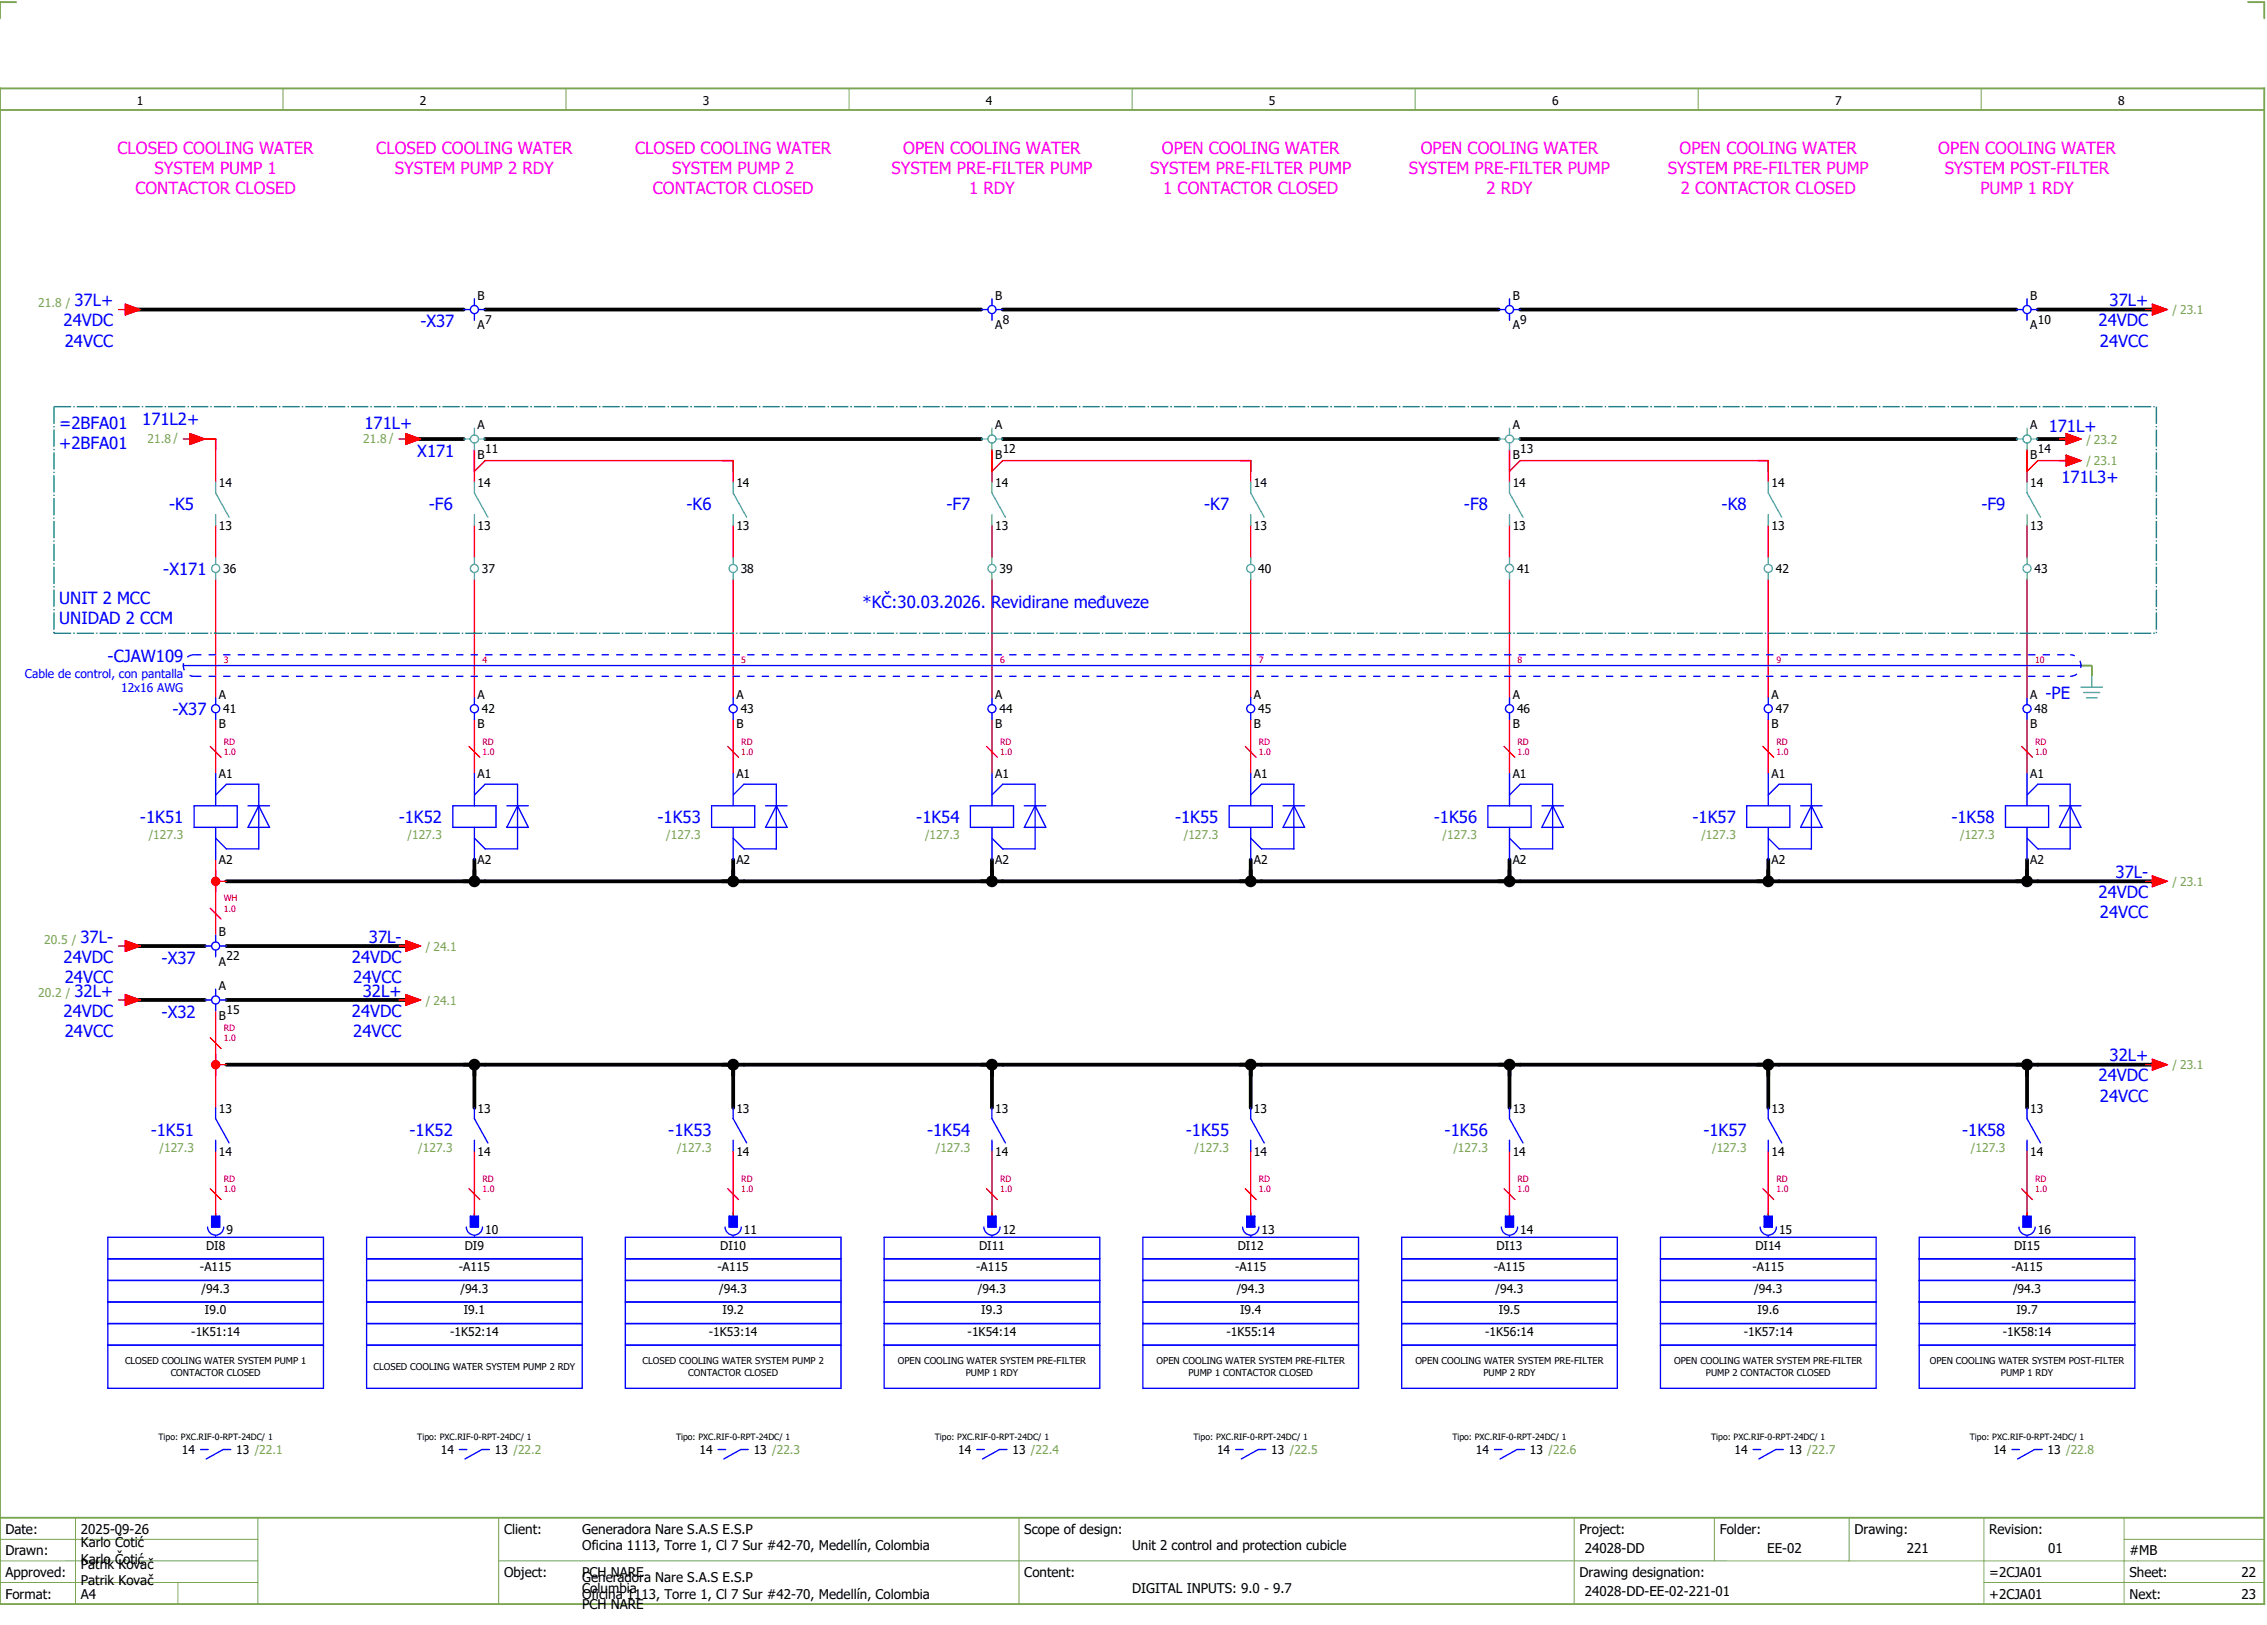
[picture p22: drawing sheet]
<svg xmlns="http://www.w3.org/2000/svg" width="421mm" height="301mm" viewBox="0 0 421 301" stroke-linecap="round" stroke-linejoin="round" font-family="sans-serif">
<defs><g id="words">
<g font-size="3.1" fill="#f0f">
<text x="21.8" y="28.5">CLOSED COOLING WATER</text>
<text x="69.8" y="28.5">CLOSED COOLING WATER</text>
<text x="117.8" y="28.5">CLOSED COOLING WATER</text>
<text x="167.5" y="28.5">OPEN COOLING WATER</text>
<text x="215.5" y="28.5">OPEN COOLING WATER</text>
<text x="263.5" y="28.5">OPEN COOLING WATER</text>
<text x="311.5" y="28.5">OPEN COOLING WATER</text>
<text x="359.5" y="28.5">OPEN COOLING WATER</text>
<text x="28.7" y="32.3">SYSTEM PUMP 1</text>
<text x="73.3" y="32.3">SYSTEM PUMP 2 RDY</text>
<text x="124.7" y="32.3">SYSTEM PUMP 2</text>
<text x="165.3" y="32.3">SYSTEM PRE-FILTER PUMP</text>
<text x="213.3" y="32.3">SYSTEM PRE-FILTER PUMP</text>
<text x="261.3" y="32.3">SYSTEM PRE-FILTER PUMP</text>
<text x="309.3" y="32.3">SYSTEM PRE-FILTER PUMP</text>
<text x="360.7" y="32.3">SYSTEM POST-FILTER</text>
<text x="25.1" y="36">CONTACTOR CLOSED</text>
<text x="121.1" y="36">CONTACTOR CLOSED</text>
<text x="179.8" y="36">1 RDY</text>
<text x="215.8" y="36">1 CONTACTOR CLOSED</text>
<text x="275.8" y="36">2 RDY</text>
<text x="311.8" y="36">2 CONTACTOR CLOSED</text>
<text x="367.3" y="36">PUMP 1 RDY</text>
</g>
<g font-size="3.1" fill="#00f">
<text x="13.8" y="56.8">37L+</text>
<text x="391.3" y="56.8">37L+</text>
<text x="11.8" y="60.5">24VDC</text>
<text x="12" y="64.3">24VCC</text>
<text x="78" y="60.7">-X37</text>
<text x="389.3" y="60.5">24VDC</text>
<text x="389.5" y="64.3">24VCC</text>
<text x="11" y="79.5">=2BFA01</text>
<text x="11" y="83.3">+2BFA01</text>
<text x="26.4" y="78.8">171L2+</text>
<text x="67.6" y="79.5">171L+</text>
<text x="380" y="80.2">171L+</text>
<text x="77.4" y="84.7">X171</text>
<text x="382.4" y="89.5">171L3+</text>
<text x="31.4" y="94.6">-K5</text>
<text x="79.6" y="94.6">-F6</text>
<text x="127.4" y="94.6">-K6</text>
<text x="175.6" y="94.6">-F7</text>
<text x="223.4" y="94.6">-K7</text>
<text x="271.6" y="94.6">-F8</text>
<text x="319.4" y="94.6">-K8</text>
<text x="367.6" y="94.6">-F9</text>
<text x="30.3" y="106.6">-X171</text>
<text x="11" y="112">UNIT 2 MCC</text>
<text x="160" y="112.8">*KČ:30.03.2026. Revidirane međuveze</text>
<text x="11" y="115.8">UNIDAD 2 CCM</text>
<text x="20" y="122.8">-CJAW109</text>
<text x="379.4" y="129.6">-PE</text>
<text x="32" y="132.6">-X37</text>
<text x="26" y="152.6">-1K51</text>
<text x="74" y="152.6">-1K52</text>
<text x="122" y="152.6">-1K53</text>
<text x="170" y="152.6">-1K54</text>
<text x="218" y="152.6">-1K55</text>
<text x="266" y="152.6">-1K56</text>
<text x="314" y="152.6">-1K57</text>
<text x="362" y="152.6">-1K58</text>
<text x="389.3" y="166.5">24VDC</text>
<text x="392.4" y="162.8">37L-</text>
<text x="389.5" y="170.3">24VCC</text>
<text x="11.8" y="178.5">24VDC</text>
<text x="14.9" y="174.8">37L-</text>
<text x="30" y="178.7">-X37</text>
<text x="65.3" y="178.5">24VDC</text>
<text x="68.4" y="174.8">37L-</text>
<text x="12" y="182.3">24VCC</text>
<text x="13.8" y="184.8">32L+</text>
<text x="65.5" y="182.3">24VCC</text>
<text x="67.3" y="184.8">32L+</text>
<text x="11.8" y="188.5">24VDC</text>
<text x="30" y="188.7">-X32</text>
<text x="65.3" y="188.5">24VDC</text>
<text x="12" y="192.3">24VCC</text>
<text x="65.5" y="192.3">24VCC</text>
<text x="391.3" y="196.8">32L+</text>
<text x="389.3" y="200.5">24VDC</text>
<text x="389.5" y="204.3">24VCC</text>
<text x="28" y="210.6">-1K51</text>
<text x="76" y="210.6">-1K52</text>
<text x="124" y="210.6">-1K53</text>
<text x="172" y="210.6">-1K54</text>
<text x="220" y="210.6">-1K55</text>
<text x="268" y="210.6">-1K56</text>
<text x="316" y="210.6">-1K57</text>
<text x="364" y="210.6">-1K58</text>
</g>
<g font-size="2.5">
<text x="1" y="284.4">Date:</text>
<text x="15" y="286.9">Karlo Čotić</text>
<text x="15" y="284.4">2025-09-26</text>
<text x="93.5" y="284.4">Client:</text>
<text x="108" y="284.4">Generadora Nare S.A.S E.S.P</text>
<text x="108" y="287.4">Oficina 1113, Torre 1, Cl 7 Sur #42-70, Medellín, Colombia</text>
<text x="190" y="284.4">Scope of design:</text>
<text x="210" y="287.4">Unit 2 control and protection cubicle</text>
<text x="293" y="284.4">Project:</text>
<text x="294" y="287.9">24028-DD</text>
<text x="319" y="284.4">Folder:</text>
<text x="327.8" y="287.9">EE-02</text>
<text x="344" y="284.4">Drawing:</text>
<text x="353.7" y="287.9">221</text>
<text x="369" y="284.4">Revision:</text>
<text x="379.9" y="287.9">01</text>
<text x="1" y="288.4">Drawn:</text>
<text x="1" y="292.4">Approved:</text>
<text x="15" y="289.9">Karlo Čotić</text>
<text x="15" y="290.9">Patrik Kovač</text>
<text x="15" y="293.9">Patrik Kovač</text>
<text x="93.5" y="292.4">Object:</text>
<text x="108" y="293.4">Generadora Nare S.A.S E.S.P</text>
<text x="108" y="292.4">PCH NARE</text>
<text x="190" y="292.4">Content:</text>
<text x="293" y="292.4">Drawing designation:</text>
<text x="369" y="292.4">=2CJA01</text>
<text x="395" y="292.4">Sheet:</text>
<text x="395" y="288.4">#MB</text>
<text x="415.8" y="292.4">22</text>
<text x="1" y="296.4">Format:</text>
<text x="15" y="296.4">A4</text>
<text x="108" y="296.4">Oficina 1113, Torre 1, Cl 7 Sur #42-70, Medellín, Colombia</text>
<text x="108" y="295.4">Columbia</text>
<text x="108" y="298.4">PCH NARE</text>
<text x="210" y="295.4">DIGITAL INPUTS: 9.0 - 9.7</text>
<text x="294" y="295.9">24028-DD-EE-02-221-01</text>
<text x="369" y="296.4">+2CJA01</text>
<text x="395" y="296.4">Next:</text>
<text x="415.8" y="296.4">23</text>
</g>
<g font-size="2.2">
<text x="25.4" y="19.4">1</text>
<text x="77.9" y="19.4">2</text>
<text x="130.4" y="19.4">3</text>
<text x="182.9" y="19.4">4</text>
<text x="235.4" y="19.4">5</text>
<text x="287.9" y="19.4">6</text>
<text x="340.4" y="19.4">7</text>
<text x="392.9" y="19.4">8</text>
<text x="88.6" y="55.5">B</text>
<text x="184.6" y="55.5">B</text>
<text x="280.6" y="55.5">B</text>
<text x="376.6" y="55.5">B</text>
<text x="88.6" y="61">A</text>
<text x="90" y="60">7</text>
<text x="184.6" y="61">A</text>
<text x="186" y="60">8</text>
<text x="280.6" y="61">A</text>
<text x="282" y="60">9</text>
<text x="376.6" y="61">A</text>
<text x="378" y="60">10</text>
<text x="88.6" y="79.5">A</text>
<text x="184.6" y="79.5">A</text>
<text x="280.6" y="79.5">A</text>
<text x="376.6" y="79.5">A</text>
<text x="88.6" y="85">B</text>
<text x="90" y="84">11</text>
<text x="184.6" y="85">B</text>
<text x="186" y="84">12</text>
<text x="280.6" y="85">B</text>
<text x="282" y="84">13</text>
<text x="376.6" y="85">B</text>
<text x="378" y="84">14</text>
<text x="40.6" y="90.3">14</text>
<text x="88.6" y="90.3">14</text>
<text x="136.6" y="90.3">14</text>
<text x="184.6" y="90.3">14</text>
<text x="232.6" y="90.3">14</text>
<text x="280.6" y="90.3">14</text>
<text x="328.6" y="90.3">14</text>
<text x="376.6" y="90.3">14</text>
<text x="40.6" y="98.2">13</text>
<text x="88.6" y="98.2">13</text>
<text x="136.6" y="98.2">13</text>
<text x="184.6" y="98.2">13</text>
<text x="232.6" y="98.2">13</text>
<text x="280.6" y="98.2">13</text>
<text x="328.6" y="98.2">13</text>
<text x="376.6" y="98.2">13</text>
<text x="41.4" y="106.3">36</text>
<text x="89.4" y="106.3">37</text>
<text x="137.4" y="106.3">38</text>
<text x="185.4" y="106.3">39</text>
<text x="233.4" y="106.3">40</text>
<text x="281.4" y="106.3">41</text>
<text x="329.4" y="106.3">42</text>
<text x="377.4" y="106.3">43</text>
<text x="40.6" y="129.5">A</text>
<text x="88.6" y="129.5">A</text>
<text x="136.6" y="129.5">A</text>
<text x="184.6" y="129.5">A</text>
<text x="232.6" y="129.5">A</text>
<text x="280.6" y="129.5">A</text>
<text x="328.6" y="129.5">A</text>
<text x="376.6" y="129.5">A</text>
<text x="40.6" y="135">B</text>
<text x="41.4" y="132.3">41</text>
<text x="88.6" y="135">B</text>
<text x="89.4" y="132.3">42</text>
<text x="136.6" y="135">B</text>
<text x="137.4" y="132.3">43</text>
<text x="184.6" y="135">B</text>
<text x="185.4" y="132.3">44</text>
<text x="232.6" y="135">B</text>
<text x="233.4" y="132.3">45</text>
<text x="280.6" y="135">B</text>
<text x="281.4" y="132.3">46</text>
<text x="328.6" y="135">B</text>
<text x="329.4" y="132.3">47</text>
<text x="376.6" y="135">B</text>
<text x="377.4" y="132.3">48</text>
<text x="40.6" y="144.3">A1</text>
<text x="88.6" y="144.3">A1</text>
<text x="136.6" y="144.3">A1</text>
<text x="184.6" y="144.3">A1</text>
<text x="232.6" y="144.3">A1</text>
<text x="280.6" y="144.3">A1</text>
<text x="328.6" y="144.3">A1</text>
<text x="376.6" y="144.3">A1</text>
<text x="40.6" y="160.2">A2</text>
<text x="88.6" y="160.2">A2</text>
<text x="136.6" y="160.2">A2</text>
<text x="184.6" y="160.2">A2</text>
<text x="232.6" y="160.2">A2</text>
<text x="280.6" y="160.2">A2</text>
<text x="328.6" y="160.2">A2</text>
<text x="376.6" y="160.2">A2</text>
<text x="40.6" y="173.5">B</text>
<text x="40.6" y="179">A</text>
<text x="42" y="178">22</text>
<text x="40.6" y="183.5">A</text>
<text x="40.6" y="189">B</text>
<text x="42" y="188">15</text>
<text x="40.6" y="206.3">13</text>
<text x="88.6" y="206.3">13</text>
<text x="136.6" y="206.3">13</text>
<text x="184.6" y="206.3">13</text>
<text x="232.6" y="206.3">13</text>
<text x="280.6" y="206.3">13</text>
<text x="328.6" y="206.3">13</text>
<text x="376.6" y="206.3">13</text>
<text x="40.6" y="214.2">14</text>
<text x="88.6" y="214.2">14</text>
<text x="136.6" y="214.2">14</text>
<text x="184.6" y="214.2">14</text>
<text x="232.6" y="214.2">14</text>
<text x="280.6" y="214.2">14</text>
<text x="328.6" y="214.2">14</text>
<text x="376.6" y="214.2">14</text>
<text x="38.2" y="231.8">DI8</text>
<text x="42" y="228.7">9</text>
<text x="86.2" y="231.8">DI9</text>
<text x="90" y="228.7">10</text>
<text x="133.6" y="231.8">DI10</text>
<text x="138" y="228.7">11</text>
<text x="181.6" y="231.8">DI11</text>
<text x="186" y="228.7">12</text>
<text x="229.6" y="231.8">DI12</text>
<text x="234" y="228.7">13</text>
<text x="277.6" y="231.8">DI13</text>
<text x="282" y="228.7">14</text>
<text x="325.6" y="231.8">DI14</text>
<text x="330" y="228.7">15</text>
<text x="373.6" y="231.8">DI15</text>
<text x="378" y="228.7">16</text>
<text x="37.1" y="235.6">-A115</text>
<text x="37.4" y="239.6">/94.3</text>
<text x="85.1" y="235.6">-A115</text>
<text x="85.4" y="239.6">/94.3</text>
<text x="133.1" y="235.6">-A115</text>
<text x="133.4" y="239.6">/94.3</text>
<text x="181.1" y="235.6">-A115</text>
<text x="181.4" y="239.6">/94.3</text>
<text x="229.1" y="235.6">-A115</text>
<text x="229.4" y="239.6">/94.3</text>
<text x="277.1" y="235.6">-A115</text>
<text x="277.4" y="239.6">/94.3</text>
<text x="325.1" y="235.6">-A115</text>
<text x="325.4" y="239.6">/94.3</text>
<text x="373.1" y="235.6">-A115</text>
<text x="373.4" y="239.6">/94.3</text>
<text x="38" y="243.6">I9.0</text>
<text x="86" y="243.6">I9.1</text>
<text x="134" y="243.6">I9.2</text>
<text x="182" y="243.6">I9.3</text>
<text x="230" y="243.6">I9.4</text>
<text x="278" y="243.6">I9.5</text>
<text x="326" y="243.6">I9.6</text>
<text x="374" y="243.6">I9.7</text>
<text x="35.5" y="247.6">-1K51:14</text>
<text x="83.5" y="247.6">-1K52:14</text>
<text x="131.5" y="247.6">-1K53:14</text>
<text x="179.5" y="247.6">-1K54:14</text>
<text x="227.5" y="247.6">-1K55:14</text>
<text x="275.5" y="247.6">-1K56:14</text>
<text x="323.5" y="247.6">-1K57:14</text>
<text x="371.5" y="247.6">-1K58:14</text>
<text x="33.8" y="269.6">14</text>
<text x="43.8" y="269.6">13 /22.1</text>
<text x="81.8" y="269.6">14</text>
<text x="91.8" y="269.6">13 /22.2</text>
<text x="129.8" y="269.6">14</text>
<text x="139.8" y="269.6">13 /22.3</text>
<text x="177.8" y="269.6">14</text>
<text x="187.8" y="269.6">13 /22.4</text>
<text x="225.8" y="269.6">14</text>
<text x="235.8" y="269.6">13 /22.5</text>
<text x="273.8" y="269.6">14</text>
<text x="283.8" y="269.6">13 /22.6</text>
<text x="321.8" y="269.6">14</text>
<text x="331.8" y="269.6">13 /22.7</text>
<text x="369.8" y="269.6">14</text>
<text x="379.8" y="269.6">13 /22.8</text>
</g>
<g font-size="2.2" fill="#7ca552">
<text x="7.1" y="56.9">21.8 /</text>
<text x="403" y="58.3">/ 23.1</text>
<text x="27.4" y="82.2">21.8 /</text>
<text x="67.4" y="82.2">21.8 /</text>
<text x="387" y="82.3">/ 23.2</text>
<text x="387" y="86.3">/ 23.1</text>
<text x="27.6" y="155.5">/127.3</text>
<text x="75.6" y="155.5">/127.3</text>
<text x="123.6" y="155.5">/127.3</text>
<text x="171.6" y="155.5">/127.3</text>
<text x="219.6" y="155.5">/127.3</text>
<text x="267.6" y="155.5">/127.3</text>
<text x="315.6" y="155.5">/127.3</text>
<text x="363.6" y="155.5">/127.3</text>
<text x="403" y="164.3">/ 23.1</text>
<text x="8.2" y="174.9">20.5 /</text>
<text x="79" y="176.3">/ 24.1</text>
<text x="7.1" y="184.9">20.2 /</text>
<text x="79" y="186.3">/ 24.1</text>
<text x="403" y="198.3">/ 23.1</text>
<text x="29.6" y="213.5">/127.3</text>
<text x="77.6" y="213.5">/127.3</text>
<text x="125.6" y="213.5">/127.3</text>
<text x="173.6" y="213.5">/127.3</text>
<text x="221.6" y="213.5">/127.3</text>
<text x="269.6" y="213.5">/127.3</text>
<text x="317.6" y="213.5">/127.3</text>
<text x="365.6" y="213.5">/127.3</text>
</g>
<g font-size="2.2" fill="#00f">
<text x="4.6" y="125.6">Cable de control, con pantalla</text>
<text x="22.5" y="128.3">12x16 AWG</text>
</g>
<g font-size="1.7">
<text x="23.2" y="252.9">CLOSED COOLING WATER SYSTEM PUMP 1</text>
<text x="31.7" y="255">CONTACTOR CLOSED</text>
<text x="69.3" y="254">CLOSED COOLING WATER SYSTEM PUMP 2 RDY</text>
<text x="119.2" y="252.9">CLOSED COOLING WATER SYSTEM PUMP 2</text>
<text x="127.7" y="255">CONTACTOR CLOSED</text>
<text x="166.5" y="252.9">OPEN COOLING WATER SYSTEM PRE-FILTER</text>
<text x="179.2" y="255">PUMP 1 RDY</text>
<text x="214.5" y="252.9">OPEN COOLING WATER SYSTEM PRE-FILTER</text>
<text x="220.4" y="255">PUMP 1 CONTACTOR CLOSED</text>
<text x="262.5" y="252.9">OPEN COOLING WATER SYSTEM PRE-FILTER</text>
<text x="275.2" y="255">PUMP 2 RDY</text>
<text x="310.5" y="252.9">OPEN COOLING WATER SYSTEM PRE-FILTER</text>
<text x="316.4" y="255">PUMP 2 CONTACTOR CLOSED</text>
<text x="358" y="252.9">OPEN COOLING WATER SYSTEM POST-FILTER</text>
<text x="371.2" y="255">PUMP 1 RDY</text>
</g>
<g font-size="1.6" fill="#f00">
<text x="41.5" y="122.9">3</text>
<text x="89.5" y="122.9">4</text>
<text x="137.5" y="122.9">5</text>
<text x="185.5" y="122.9">6</text>
<text x="233.5" y="122.9">7</text>
<text x="281.5" y="122.9">8</text>
<text x="329.5" y="122.9">9</text>
<text x="377.5" y="122.9">10</text>
<text x="41.5" y="140">1.0</text>
<text x="41.5" y="138.1">RD</text>
<text x="89.5" y="140">1.0</text>
<text x="89.5" y="138.1">RD</text>
<text x="137.5" y="140">1.0</text>
<text x="137.5" y="138.1">RD</text>
<text x="185.5" y="140">1.0</text>
<text x="185.5" y="138.1">RD</text>
<text x="233.5" y="140">1.0</text>
<text x="233.5" y="138.1">RD</text>
<text x="281.5" y="140">1.0</text>
<text x="281.5" y="138.1">RD</text>
<text x="329.5" y="140">1.0</text>
<text x="329.5" y="138.1">RD</text>
<text x="377.5" y="140">1.0</text>
<text x="377.5" y="138.1">RD</text>
<text x="41.5" y="167.1">WH</text>
<text x="41.5" y="169.1">1.0</text>
<text x="41.5" y="191.1">RD</text>
<text x="41.5" y="193.1">1.0</text>
<text x="41.5" y="221.1">1.0</text>
<text x="41.5" y="219.1">RD</text>
<text x="89.5" y="221.1">1.0</text>
<text x="89.5" y="219.1">RD</text>
<text x="137.5" y="221.1">1.0</text>
<text x="137.5" y="219.1">RD</text>
<text x="185.5" y="221.1">1.0</text>
<text x="185.5" y="219.1">RD</text>
<text x="233.5" y="221.1">1.0</text>
<text x="233.5" y="219.1">RD</text>
<text x="281.5" y="221.1">1.0</text>
<text x="281.5" y="219.1">RD</text>
<text x="329.5" y="221.1">1.0</text>
<text x="329.5" y="219.1">RD</text>
<text x="377.5" y="221.1">1.0</text>
<text x="377.5" y="219.1">RD</text>
</g>
<g font-size="1.6">
<text x="29.4" y="267.1">Tipo: PXC.RIF-0-RPT-24DC/ 1</text>
<text x="77.4" y="267.1">Tipo: PXC.RIF-0-RPT-24DC/ 1</text>
<text x="125.4" y="267.1">Tipo: PXC.RIF-0-RPT-24DC/ 1</text>
<text x="173.4" y="267.1">Tipo: PXC.RIF-0-RPT-24DC/ 1</text>
<text x="221.4" y="267.1">Tipo: PXC.RIF-0-RPT-24DC/ 1</text>
<text x="269.4" y="267.1">Tipo: PXC.RIF-0-RPT-24DC/ 1</text>
<text x="317.4" y="267.1">Tipo: PXC.RIF-0-RPT-24DC/ 1</text>
<text x="365.4" y="267.1">Tipo: PXC.RIF-0-RPT-24DC/ 1</text>
</g>
</g></defs>
<path d="M0 16.4h420v281h-420zM3 .4h-3v3M417 .4h3v3M0 20.4h420M0 281.4h420" fill="none" stroke="#7ca552" stroke-width=".35"/>
<g fill="none" stroke="#7ca552" stroke-width=".19">
<path d="M52.5 16.4v4M105 16.4v4M157.5 16.4v4M210 16.4v4M262.5 16.4v4M315 16.4v4M367.5 16.4v4M0 285.4h47.8M0 293.4h47.8M14 281.4v16M33 293.4v4M47.8 281.4v16"/>
<path d="M47.8 289.4h-47.8M92.5 281.4v16M92.5 289.4h327.5M189 281.4v16M292 281.4v15.8M318 281.4v8M343 281.4v8M368 281.4v15.8M368 293.4h52M394 285.4h26M394 281.4v15.8"/>
</g>
<g fill="none" stroke="#000" stroke-width=".7">
<path d="M24 57.4h62M90 57.4h92M186 57.4h92M282 57.4h92M378 57.4h22M76 81.4h10M90 81.4h92M186 81.4h92M282 81.4h92M378 81.4h6M88 159.4v4M136 159.4v4"/>
<path d="M184 159.4v4M232 159.4v4M280 159.4v4M328 159.4v4M376 159.4v4M24 175.4h14M42 163.4h358M42 175.4h34M24 185.4h14M42 197.4h358M42 185.4h34M88 197.4v8"/>
<path d="M136 197.4v8M184 197.4v8M232 197.4v8M280 197.4v8M328 197.4v8M376 197.4v8"/>
</g>
<g fill="none" stroke="#f00" stroke-width=".25">
<path d="M36 81.4h4v8M40 97.4v6M88 83.4v6M88 97.4v6M90 85.4h46v4M136 97.4v6M184 83.4v6M184 97.4v6M186 85.4h46v4M232 97.4v6M280 83.4v6M280 97.4v6"/>
<path d="M282 85.4h46v4M328 97.4v6M376 83.4v6M376 97.4v6M378 85.4h6M40 107.4v22M88 107.4v22M136 107.4v22M184 107.4v22M232 107.4v22M280 107.4v22M328 107.4v22"/>
<path d="M376 107.4v22M40 133.4v10M88 133.4v10M136 133.4v10M184 133.4v10M232 133.4v10M280 133.4v10M328 133.4v10M376 133.4v10M40 159.4v14M40 163.4h2M40 187.4v18"/>
<path d="M40 213.4v12M88 213.4v12M136 213.4v12M184 213.4v12M232 213.4v12M280 213.4v12M328 213.4v12M376 213.4v12"/>
</g>
<path d="M386 123.4h2M388 123.4v2" fill="none" stroke="#00be00" stroke-width=".25" stroke-dasharray="3.2 .4 .3 .4" stroke-linecap="butt"/>
<g fill="#000">
<circle cx="88" cy="163.4" r="1.1"/>
<circle cx="136" cy="163.4" r="1.1"/>
<circle cx="184" cy="163.4" r="1.1"/>
<circle cx="232" cy="163.4" r="1.1"/>
<circle cx="280" cy="163.4" r="1.1"/>
<circle cx="328" cy="163.4" r="1.1"/>
<circle cx="376" cy="163.4" r="1.1"/>
<circle cx="88" cy="197.4" r="1.1"/>
<circle cx="136" cy="197.4" r="1.1"/>
<circle cx="184" cy="197.4" r="1.1"/>
<circle cx="232" cy="197.4" r="1.1"/>
<circle cx="280" cy="197.4" r="1.1"/>
<circle cx="328" cy="197.4" r="1.1"/>
<circle cx="376" cy="197.4" r="1.1"/>
</g>
<circle cx="40" cy="163.4" r=".88" fill="#f00"/>
<path d="M40 195.4v4M40 197.4h2" fill="none" stroke="#f00" stroke-width=".25"/>
<circle cx="40" cy="197.4" r=".88" fill="#f00"/>
<g fill="none" stroke="#f00" stroke-width=".25">
<path d="M22 57.4h1.2M23.2 56.4l2.8 1-2.8 1zM398 57.4h1.2M399.2 56.4l2.8 1-2.8 1zM34 81.4h1.3M35.3 80.4l2.7 1-2.7 1zM38 81.4h2v2M74 81.4h1.2M75.2 80.4l2.8 1-2.8 1zM88 83.4v4l2-2M134 85.4h2v2M184 83.4v4l2-2"/>
<path d="M230 85.4h2v2M280 83.4v4l2-2M326 85.4h2v2M376 83.4v4l2-2M382 81.4h1.3M382 85.4h1.3M383.3 84.4l2.7 1-2.7 1zM383.3 80.4l2.7 1-2.7 1zM39 138.4l2 2M87 138.4l2 2M135 138.4l2 2M183 138.4l2 2"/>
<path d="M231 138.4l2 2M279 138.4l2 2M327 138.4l2 2M375 138.4l2 2M22 175.4h1.2M23.2 174.4l2.8 1-2.8 1zM39 168.4l2 2M74 175.4h1.2M75.2 174.4l2.8 1-2.8 1zM398 163.4h1.2M399.2 162.4l2.8 1-2.8 1zM22 185.4h1.2"/>
<path d="M23.2 184.4l2.8 1-2.8 1zM39 192.4l2 2M74 185.4h1.2M75.2 184.4l2.8 1-2.8 1zM398 197.4h1.2M399.2 196.4l2.8 1-2.8 1zM39 220.4l2 2M40 224.9v.5M87 220.4l2 2M88 224.9v.5M135 220.4l2 2M136 224.9v.5"/>
<path d="M183 220.4l2 2M184 224.9v.5M231 220.4l2 2M232 224.9v.5M279 220.4l2 2M280 224.9v.5M327 220.4l2 2M328 224.9v.5M375 220.4l2 2M376 224.9v.5"/>
</g>
<path d="M386 123.4h2M388 123.4v2" fill="none" stroke="#00be00" stroke-width=".25" stroke-dasharray="3.2 .4 .3 .4" stroke-linecap="butt"/>
<g fill="none" stroke="#00f" stroke-width=".25">
<path d="M86 57.4h1.3M88 55.4v1.2M88 58.1v1.3M88.8 57.4h1.2M182 57.4h1.3M184 55.4v1.2M184 58.1v1.3M184.8 57.4h1.2M278 57.4h1.3M280 55.4v1.2M280 58.1v1.3M280.8 57.4h1.2"/>
<path d="M374 57.4h1.2M376 55.4v1.2M376 58.1v1.3M376.7 57.4h1.3M34 123.4h352M40 129.4v1.2M40 132.1v1.3M88 129.4v1.2M88 132.1v1.3M136 129.4v1.2M136 132.1v1.3M184 129.4v1.2"/>
<path d="M184 132.1v1.3M232 129.4v1.2M232 132.1v1.3M280 129.4v1.2M280 132.1v1.3M328 129.4v1.2M328 132.1v1.3M376 129.4v1.2M376 132.1v1.3M36 149.4h8v4h-8zM40 143.4v6M40 153.4v6"/>
<path d="M40 147.4l2-2h6v12h-6l-2-2M46 149.4h4M48 149.4h.1M48 149.4l2 4h-4zM84 149.4h8v4h-8zM88 143.4v6M88 153.4v6M88 147.4l2-2h6v12h-6l-2-2M94 149.4h4M96 149.4h.1M96 149.4l2 4h-4zM132 149.4h8v4h-8z"/>
<path d="M136 143.4v6M136 153.4v6M136 147.4l2-2h6v12h-6l-2-2M142 149.4h4M144 149.4h.1M144 149.4l2 4h-4zM180 149.4h8v4h-8zM184 143.4v6M184 153.4v6M184 147.4l2-2h6v12h-6l-2-2M190 149.4h4M192 149.4h.1"/>
<path d="M192 149.4l2 4h-4zM228 149.4h8v4h-8zM232 143.4v6M232 153.4v6M232 147.4l2-2h6v12h-6l-2-2M238 149.4h4M240 149.4h.1M240 149.4l2 4h-4zM276 149.4h8v4h-8zM280 143.4v6M280 153.4v6M280 147.4l2-2h6v12h-6l-2-2"/>
<path d="M286 149.4h4M288 149.4h.1M288 149.4l2 4h-4zM324 149.4h8v4h-8zM328 143.4v6M328 153.4v6M328 147.4l2-2h6v12h-6l-2-2M334 149.4h4M336 149.4h.1M336 149.4l2 4h-4zM372 149.4h8v4h-8zM376 143.4v6"/>
<path d="M376 153.4v6M376 147.4l2-2h6v12h-6l-2-2M382 149.4h4M384 149.4h.1M384 149.4l2 4h-4zM38 175.4h1.3M40 173.4v1.2M40 176.1v1.3M40.8 175.4h1.2M38 185.4h1.3M40 183.4v1.2M40 186.1v1.3"/>
<path d="M40.8 185.4h1.2M40 205.4v2l2.5 4.5M40 211.4v2M88 205.4v2l2.5 4.5M88 211.4v2M136 205.4v2l2.5 4.5M136 211.4v2M184 205.4v2l2.5 4.5M184 211.4v2M232 205.4v2l2.5 4.5M232 211.4v2M280 205.4v2l2.5 4.5"/>
<path d="M280 211.4v2M328 205.4v2l2.5 4.5M328 211.4v2M376 205.4v2l2.5 4.5M376 211.4v2M20 237.4h40M20 229.4h40v28h-40zM20 233.4h40M38.5 227.5a1.5 1.5 0 0 0 1.5 1.5 1.5 1.5 0 0 0 1.5-1.5M39.3 225.5h1.5v2h-1.5zM40 229.1v.3M68 237.4h40"/>
<path d="M68 233.4h40M68 229.4h40v28h-40zM86.5 227.5a1.5 1.5 0 0 0 1.5 1.5 1.5 1.5 0 0 0 1.5-1.5M87.3 225.5h1.5v2h-1.5zM88 229.1v.3M116 237.4h40M116 233.4h40M116 229.4h40v28h-40zM134.5 227.5a1.5 1.5 0 0 0 1.5 1.5 1.5 1.5 0 0 0 1.5-1.5M135.3 225.5h1.5v2h-1.5zM136 229.1v.3M164 237.4h40"/>
<path d="M164 233.4h40M164 229.4h40v28h-40zM182.5 227.5a1.5 1.5 0 0 0 1.5 1.5 1.5 1.5 0 0 0 1.5-1.5M183.3 225.5h1.5v2h-1.5zM184 229.1v.3M212 237.4h40M212 233.4h40M212 229.4h40v28h-40zM230.5 227.5a1.5 1.5 0 0 0 1.5 1.5 1.5 1.5 0 0 0 1.5-1.5M231.3 225.5h1.5v2h-1.5zM232 229.1v.3M260 237.4h40"/>
<path d="M260 233.4h40M260 229.4h40v28h-40zM278.5 227.5a1.5 1.5 0 0 0 1.5 1.5 1.5 1.5 0 0 0 1.5-1.5M279.3 225.5h1.5v2h-1.5zM280 229.1v.3M308 237.4h40M308 233.4h40M308 229.4h40v28h-40zM326.5 227.5a1.5 1.5 0 0 0 1.5 1.5 1.5 1.5 0 0 0 1.5-1.5M327.3 225.5h1.5v2h-1.5zM328 229.1v.3M356 237.4h40"/>
<path d="M356 233.4h40M356 229.4h40v28h-40zM374.5 227.5a1.5 1.5 0 0 0 1.5 1.5 1.5 1.5 0 0 0 1.5-1.5M375.2 225.5h1.5v2h-1.5zM376 229.1v.3M20 249.4h40M20 245.4h40M20 241.4h40M68 249.4h40M68 245.4h40M68 241.4h40M116 249.4h40"/>
<path d="M116 245.4h40M116 241.4h40M164 249.4h40M164 245.4h40M164 241.4h40M212 249.4h40M212 245.4h40M212 241.4h40M260 249.4h40M260 245.4h40M260 241.4h40M308 249.4h40"/>
<path d="M308 245.4h40M308 241.4h40M356 249.4h40M356 245.4h40M356 241.4h40M37.2 268.7h1.4M42.8 268.7h-1.4l-3.1 1.8M85.2 268.7h1.4M90.8 268.7h-1.4l-3.1 1.8M133.2 268.7h1.4M138.8 268.7h-1.4l-3.1 1.8M181.2 268.7h1.4"/>
<path d="M186.8 268.7h-1.4l-3.1 1.8M229.2 268.7h1.4M234.8 268.7h-1.4l-3.1 1.8M277.2 268.7h1.4M282.8 268.7h-1.4l-3.1 1.8M325.2 268.7h1.4M330.8 268.7h-1.4l-3.1 1.8M373.2 268.7h1.4M378.8 268.7h-1.4l-3.1 1.8"/>
<circle cx="88" cy="57.4" r=".75"/>
<circle cx="184" cy="57.4" r=".75"/>
<circle cx="280" cy="57.4" r=".75"/>
<circle cx="376" cy="57.4" r=".75"/>
<circle cx="40" cy="131.4" r=".75"/>
<circle cx="88" cy="131.4" r=".75"/>
<circle cx="136" cy="131.4" r=".75"/>
<circle cx="184" cy="131.4" r=".75"/>
<circle cx="232" cy="131.4" r=".75"/>
<circle cx="280" cy="131.4" r=".75"/>
<circle cx="328" cy="131.4" r=".75"/>
<circle cx="376" cy="131.4" r=".75"/>
<circle cx="40" cy="175.4" r=".75"/>
<circle cx="40" cy="185.4" r=".75"/>
</g>
<g fill="#00f" stroke="#00f" stroke-width=".19">
<path d="M39.3 225.5h1.5v2h-1.5z"/>
<path d="M87.3 225.5h1.5v2h-1.5z"/>
<path d="M135.3 225.5h1.5v2h-1.5z"/>
<path d="M183.3 225.5h1.5v2h-1.5z"/>
<path d="M231.3 225.5h1.5v2h-1.5z"/>
<path d="M279.3 225.5h1.5v2h-1.5z"/>
<path d="M327.3 225.5h1.5v2h-1.5z"/>
<path d="M375.2 225.5h1.5v2h-1.5z"/>
</g>
<g fill="none" stroke="#52a5a5" stroke-width=".25">
<path d="M88 79.4v1.2M184 79.4v1.2M280 79.4v1.2M376 79.4v1.2M40 89.4v2l2.5 4.5M40 95.4v2M86 81.4h1.3M88 89.4v2l2.5 4.5M88 82.1v1.3M88 95.4v2M88.8 81.4h1.2M136 89.4v2l2.5 4.5"/>
<path d="M136 95.4v2M182 81.4h1.3M184 89.4v2l2.5 4.5M184 82.1v1.3M184 95.4v2M184.8 81.4h1.2M232 89.4v2l2.5 4.5M232 95.4v2M278 81.4h1.3M280 89.4v2l2.5 4.5M280 82.1v1.3M280 95.4v2"/>
<path d="M280.8 81.4h1.2M328 89.4v2l2.5 4.5M328 95.4v2M374 81.4h1.2M376 89.4v2l2.5 4.5M376 82.1v1.3M376 95.4v2M376.7 81.4h1.3M40 103.4v1.2M40 106.1v1.3M88 103.4v1.2M88 106.1v1.3"/>
<path d="M136 103.4v1.2M136 106.1v1.3M184 103.4v1.2M184 106.1v1.3M232 103.4v1.2M232 106.1v1.3M280 103.4v1.2M280 106.1v1.3M328 103.4v1.2M328 106.1v1.3M376 103.4v1.2M376 106.1v1.3"/>
<path d="M386 127.4h4M386.5 128.4h3M387 129.4h2M388 125.4v2"/>
<circle cx="88" cy="81.4" r=".75"/>
<circle cx="184" cy="81.4" r=".75"/>
<circle cx="280" cy="81.4" r=".75"/>
<circle cx="376" cy="81.4" r=".75"/>
<circle cx="40" cy="105.4" r=".75"/>
<circle cx="88" cy="105.4" r=".75"/>
<circle cx="136" cy="105.4" r=".75"/>
<circle cx="184" cy="105.4" r=".75"/>
<circle cx="232" cy="105.4" r=".75"/>
<circle cx="280" cy="105.4" r=".75"/>
<circle cx="328" cy="105.4" r=".75"/>
<circle cx="376" cy="105.4" r=".75"/>
</g>
<path d="M10 75.4h390M10 75.4v42M400 75.4v42M10 117.4h390" fill="none" stroke="#007f7f" stroke-width=".25" stroke-dasharray="3.2 .4 .3 .4" stroke-linecap="butt"/>
<path d="M36 125.4h348M36 121.4h348M36 121.4a2 2 0 0 0-2 2 2 2 0 0 0 2 2M384 125.4a2 2 0 0 0 2-2 2 2 0 0 0-2-2" fill="none" stroke="#00f" stroke-width=".25" stroke-dasharray="1.4 1.4" stroke-linecap="butt"/>
<g fill="#f00" stroke="#f00" stroke-width=".19">
<path d="M399.2 162.4l2.8 1-2.8 1z"/>
<path d="M399.2 196.4l2.8 1-2.8 1z"/>
<path d="M23.2 174.4l2.8 1-2.8 1z"/>
<path d="M75.2 184.4l2.8 1-2.8 1z"/>
<path d="M23.2 184.4l2.8 1-2.8 1z"/>
<path d="M75.2 174.4l2.8 1-2.8 1z"/>
<path d="M23.2 56.4l2.8 1-2.8 1z"/>
<path d="M399.2 56.4l2.8 1-2.8 1z"/>
<path d="M35.3 80.4l2.7 1-2.7 1z"/>
<path d="M383.3 84.4l2.7 1-2.7 1z"/>
<path d="M75.2 80.4l2.8 1-2.8 1z"/>
<path d="M383.3 80.4l2.7 1-2.7 1z"/>
</g>
<use href="#words"/>
</svg>
